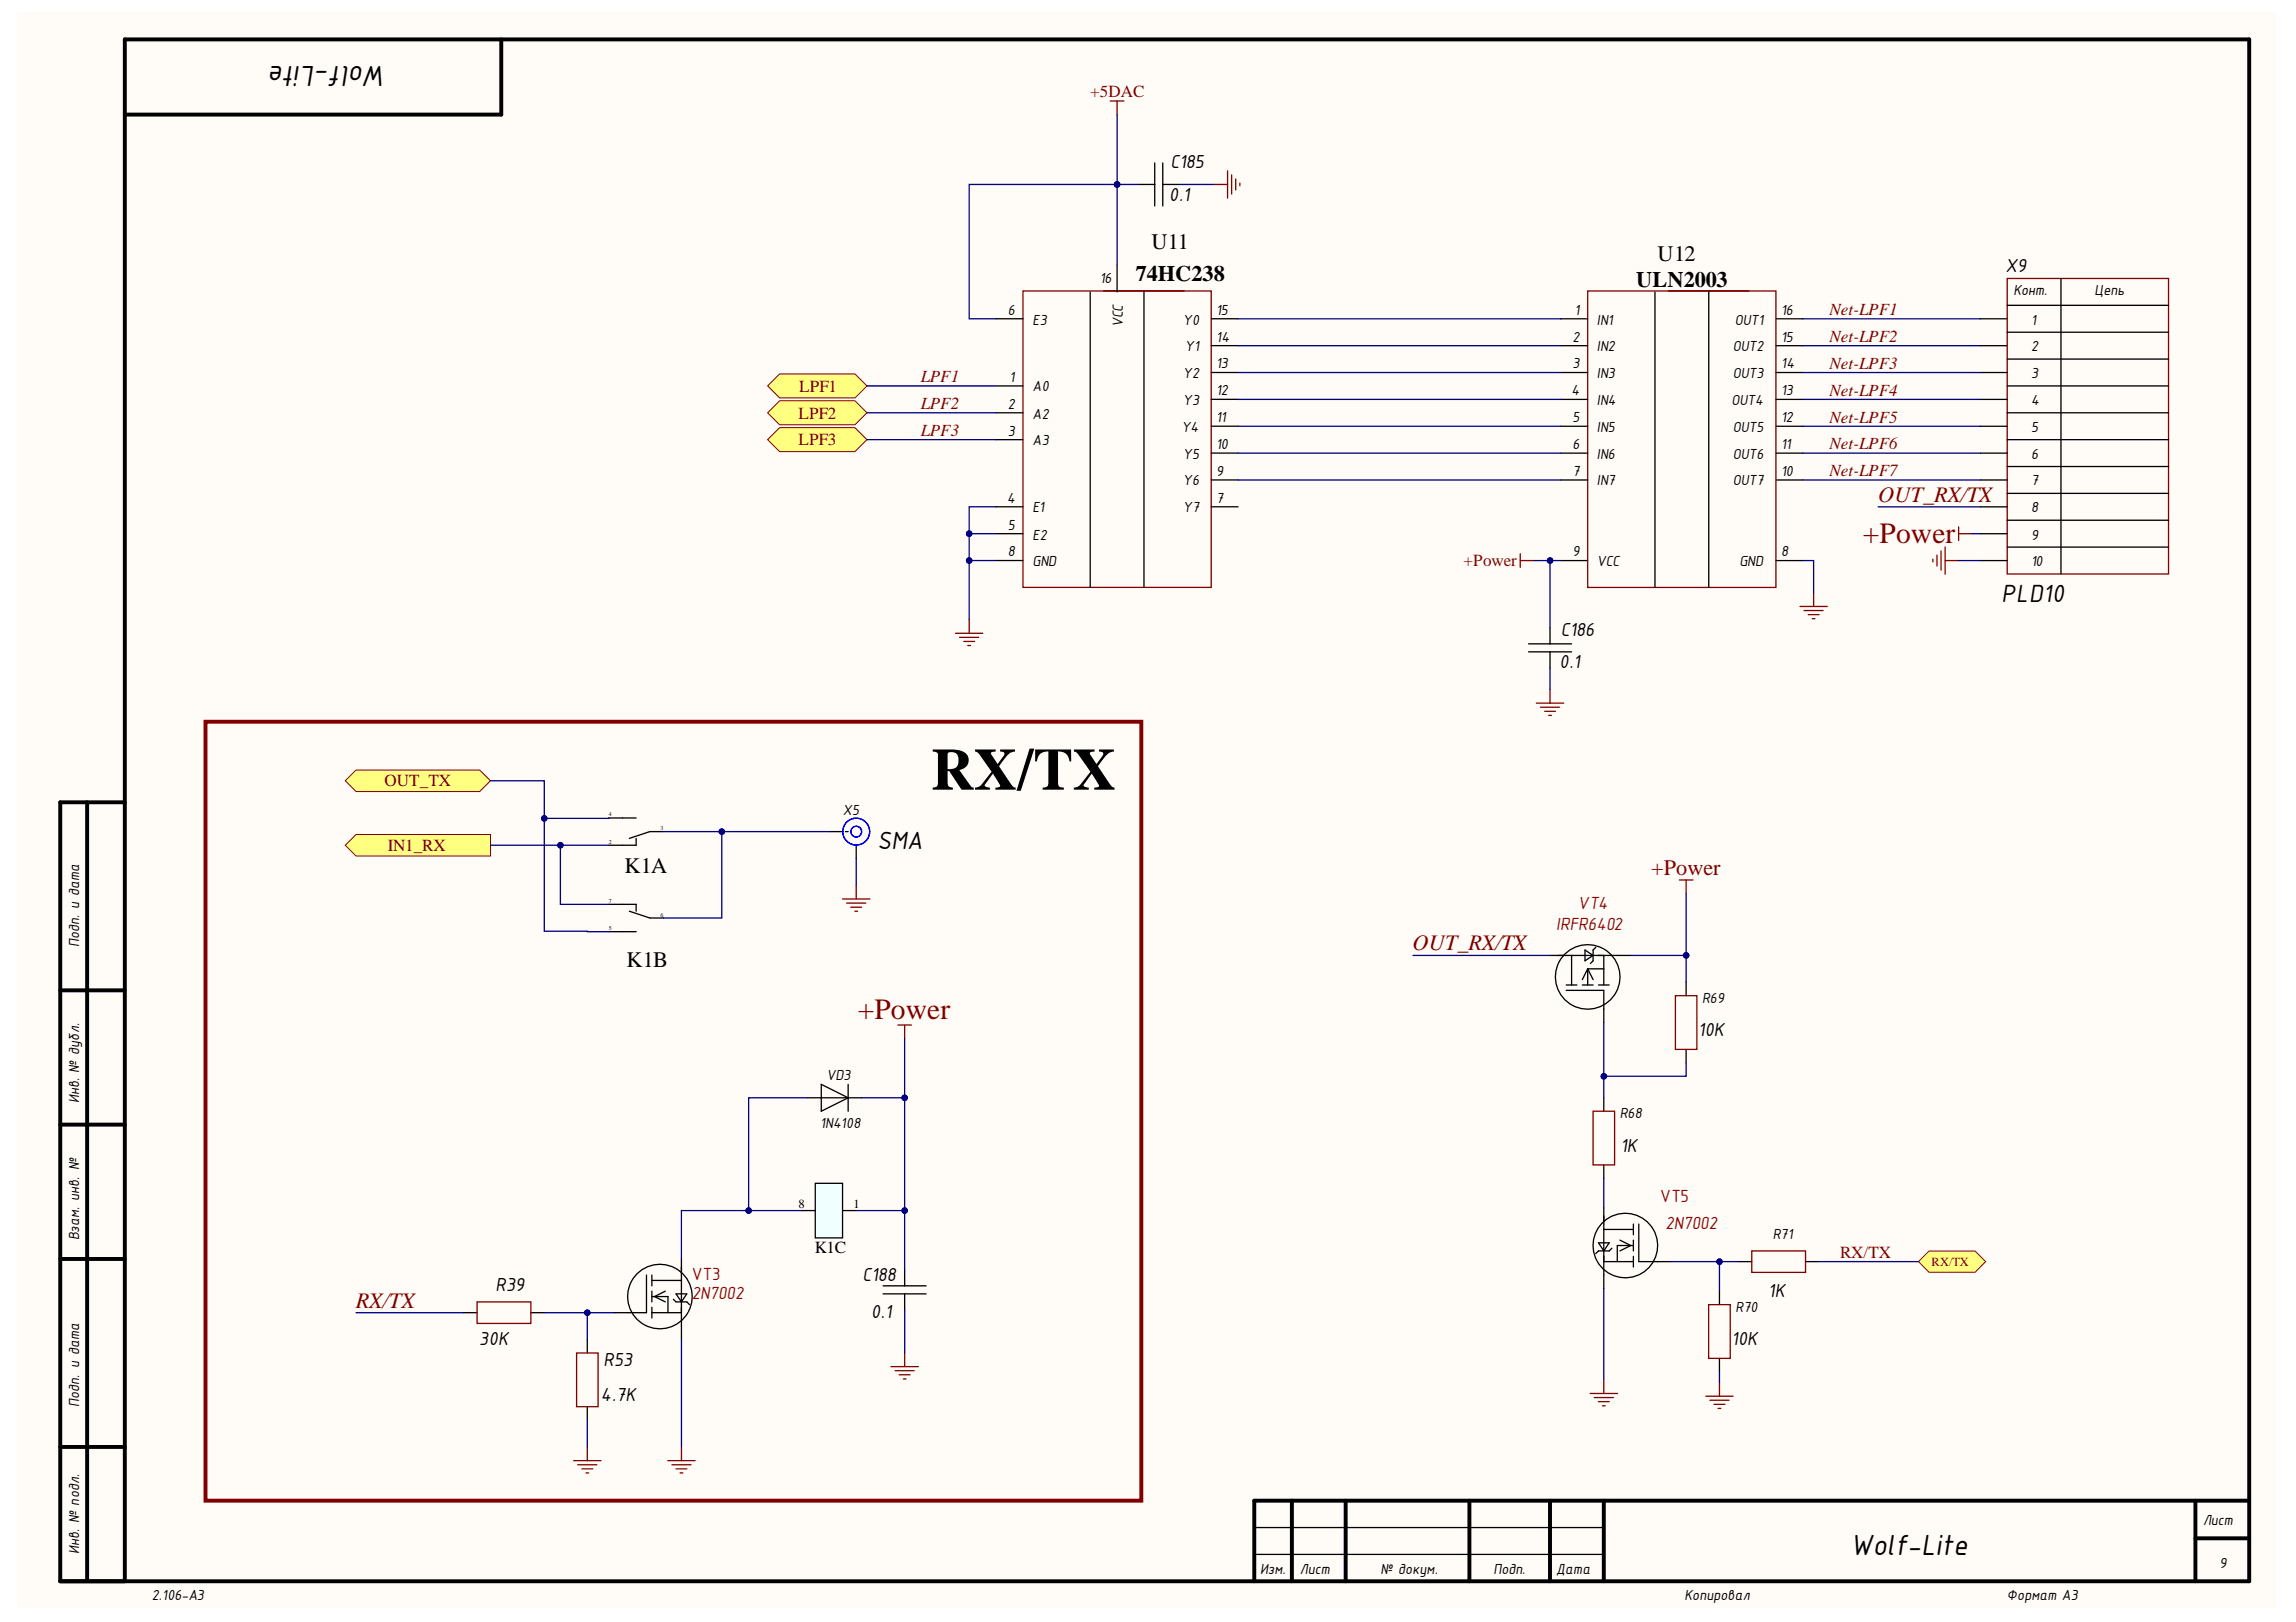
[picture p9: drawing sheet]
<svg xmlns="http://www.w3.org/2000/svg" width="297mm" height="210mm" viewBox="0 0 297 210" stroke-linecap="round" stroke-linejoin="round" font-family="sans-serif">
<defs><g id="words">
<text font-size="7.7" x="120.5" y="102.2">RX/TX</text>
<g font-size="4.1">
<text x="50" y="8.5" transform="rotate(-180 50 8.5)">Wolf-Lite</text>
<text x="239.4" y="201.2">Wolf-Lite</text>
</g>
<g font-size="3.8" fill="#800000">
<text x="241" y="70.3">+Power</text>
<text x="111" y="131.9">+Power</text>
</g>
<g font-size="3.5">
<text x="259" y="77.9">PLD10</text>
<text x="113.5" y="109.9">SMA</text>
</g>
<g font-size="2.9">
<text x="149" y="32.3">U11</text>
<text x="214.5" y="33.7">U12</text>
<text x="146.9" y="36.4">74HC238</text>
<text x="211.7" y="37.2">ULN2003</text>
<text x="80.8" y="112.9">K1A</text>
<text x="81" y="125.1">K1B</text>
</g>
<g font-size="2.9" fill="#800000">
<text x="243" y="65">OUT_RX/TX</text>
<text x="213.6" y="113.3">+Power</text>
<text x="182.7" y="123">OUT_RX/TX</text>
<text x="46" y="169.2">RX/TX</text>
</g>
<g font-size="2.7">
<text x="151.4" y="21.8">C185</text>
<text x="151.3" y="26">0.1</text>
<text x="259.5" y="35.2">X9</text>
<text x="201.9" y="82.3">C186</text>
<text x="201.8" y="86.5">0.1</text>
<text x="219.7" y="134.1">10K</text>
<text x="209.6" y="149">1K</text>
<text x="64.1" y="167.1">R39</text>
<text x="111.6" y="165.8">C188</text>
<text x="228.8" y="167.8">1K</text>
<text x="112.7" y="170.6">0.1</text>
<text x="62" y="174">30K</text>
<text x="78.1" y="176.8">R53</text>
<text x="224" y="174">10K</text>
<text x="77.7" y="181.3">4.7K</text>
</g>
<g font-size="2.3" fill="#980000">
<text x="204.1" y="117.7">VT4</text>
<text x="201.3" y="120.4">IRFR6402</text>
<text x="214.8" y="155.5">VT5</text>
<text x="215.5" y="159">2N7002</text>
<text x="89.5" y="165.6">VT3</text>
<text x="89.5" y="168.1">2N7002</text>
</g>
<g font-size="2.2" fill="#800000">
<text x="141" y="12.6">+5DAC</text>
<text x="236.7" y="40.7">Net-LPF1</text>
<text x="236.7" y="44.3">Net-LPF2</text>
<text x="236.7" y="47.8">Net-LPF3</text>
<text x="103.4" y="50.7">LPF1</text>
<text x="119.1" y="49.4">LPF1</text>
<text x="119.1" y="52.9">LPF2</text>
<text x="236.7" y="51.2">Net-LPF4</text>
<text x="103.3" y="54.2">LPF2</text>
<text x="103.3" y="57.6">LPF3</text>
<text x="119.1" y="56.4">LPF3</text>
<text x="236.7" y="54.7">Net-LPF5</text>
<text x="236.7" y="58.2">Net-LPF6</text>
<text x="236.7" y="61.6">Net-LPF7</text>
<text x="189.3" y="73.3">+Power</text>
<text x="49.7" y="101.8">OUT_TX</text>
<text x="50.2" y="110.1">IN1_RX</text>
<text x="238.1" y="162.8">RX/TX</text>
</g>
<text font-size="2.2" x="105.4" y="162.2">K1C</text>
<g font-size="2.1">
<text x="130.4" y="40.7">6</text>
<text x="142.3" y="36.6">16</text>
<text x="157.4" y="40.7">15</text>
<text x="203.7" y="40.7">1</text>
<text x="230.4" y="40.7">16</text>
<text x="260.5" y="38.1">Конт.</text>
<text x="271" y="38.1">Цепь</text>
<text x="133.6" y="42">E3</text>
<text x="145.3" y="42.3" transform="rotate(-90 145.3 42.3)">VCC</text>
<text x="153" y="42">Y0</text>
<text x="153.3" y="45.5">Y1</text>
<text x="157.4" y="44.2">14</text>
<text x="157.4" y="47.7">13</text>
<text x="203.5" y="44.2">2</text>
<text x="203.5" y="47.7">3</text>
<text x="206.6" y="42">IN1</text>
<text x="206.6" y="45.5">IN2</text>
<text x="224.2" y="45.5">OUT2</text>
<text x="224.4" y="42">OUT1</text>
<text x="230.4" y="47.7">14</text>
<text x="230.4" y="44.2">15</text>
<text x="262.8" y="42">1</text>
<text x="262.8" y="45.5">2</text>
<text x="130.4" y="52.9">2</text>
<text x="130.6" y="49.4">1</text>
<text x="133.6" y="50.6">A0</text>
<text x="153" y="48.9">Y2</text>
<text x="153" y="52.4">Y3</text>
<text x="157.4" y="51.1">12</text>
<text x="203.3" y="51.1">4</text>
<text x="206.6" y="48.9">IN3</text>
<text x="206.6" y="52.4">IN4</text>
<text x="224" y="52.4">OUT4</text>
<text x="224.2" y="48.9">OUT3</text>
<text x="230.4" y="51.1">13</text>
<text x="262.8" y="48.9">3</text>
<text x="262.8" y="52.4">4</text>
<text x="130.4" y="56.4">3</text>
<text x="133.6" y="54.2">A2</text>
<text x="133.6" y="57.6">A3</text>
<text x="152.9" y="55.9">Y4</text>
<text x="153" y="59.3">Y5</text>
<text x="157.4" y="54.6">11</text>
<text x="157.4" y="58.2">10</text>
<text x="203.5" y="54.6">5</text>
<text x="203.5" y="58.2">6</text>
<text x="206.6" y="55.9">IN5</text>
<text x="206.6" y="59.3">IN6</text>
<text x="224.2" y="59.3">OUT6</text>
<text x="224.2" y="55.9">OUT5</text>
<text x="230.4" y="58.2">11</text>
<text x="230.4" y="54.6">12</text>
<text x="262.8" y="55.9">5</text>
<text x="262.8" y="59.3">6</text>
<text x="130.3" y="65.1">4</text>
<text x="153" y="62.8">Y6</text>
<text x="157.4" y="61.6">9</text>
<text x="157.4" y="65.1">7</text>
<text x="203.5" y="61.6">7</text>
<text x="206.6" y="62.8">IN7</text>
<text x="224.2" y="62.8">OUT7</text>
<text x="230.4" y="61.6">10</text>
<text x="262.8" y="62.8">7</text>
<text x="130.4" y="68.6">5</text>
<text x="133.6" y="66.3">E1</text>
<text x="133.6" y="69.8">E2</text>
<text x="153" y="66.3">Y7</text>
<text x="262.8" y="66.3">8</text>
<text x="262.8" y="69.8">9</text>
<text x="130.4" y="72">8</text>
<text x="133.6" y="73.3">GND</text>
<text x="203.5" y="72">9</text>
<text x="206.6" y="73.3">VCC</text>
<text x="225" y="73.3">GND</text>
<text x="230.4" y="72">8</text>
<text x="262.8" y="73.3">10</text>
<text x="109" y="105.4">X5</text>
<text x="10.2" y="122.6" transform="rotate(-90 10.2 122.6)">Подп. и дата</text>
<text x="220.2" y="129.7">R69</text>
<text x="10.2" y="142.8" transform="rotate(-90 10.2 142.8)">Инв. № дубл.</text>
<text x="106.9" y="139.8">VD3</text>
<text x="106.1" y="146">1N4108</text>
<text x="209.5" y="144.7">R68</text>
<text x="10.2" y="160.5" transform="rotate(-90 10.2 160.5)">Взам. инв. №</text>
<text x="229.3" y="160.3">R71</text>
<text x="224.5" y="169.7">R70</text>
<text x="10.2" y="182.1" transform="rotate(-90 10.2 182.1)">Подп. и дата</text>
<text x="285" y="197.4">Лист</text>
<text x="10.2" y="201.1" transform="rotate(-90 10.2 201.1)">Инв. № подл.</text>
<text x="163" y="203.6">Изм.</text>
<text x="168.2" y="203.6">Лист</text>
<text x="178.6" y="203.6">№ докум.</text>
<text x="193.2" y="203.6">Подп.</text>
<text x="201.3" y="203.6">Дата</text>
<text x="287.1" y="203">9</text>
<text x="19.6" y="207.1">2.106-A3</text>
<text x="217.9" y="207.1">Копировал</text>
<text x="259.6" y="207.1">Формат А3</text>
</g>
<g font-size="1.6">
<text x="103.3" y="156.3">8</text>
<text x="110.4" y="156.3">1</text>
</g>
<text font-size="1.6" fill="#800000" x="249.9" y="163.8">RX/TX</text>
<g font-size=".8">
<text x="78.8" y="105.7">4</text>
<text x="85.4" y="107.4">3</text>
<text x="78.8" y="109.2">2</text>
<text x="78.8" y="116.9">7</text>
<text x="85.4" y="118.7">6</text>
<text x="78.8" y="120.4">5</text>
</g>
</g></defs>
<g fill="#fffcf8">
<path d="M2.2 1.6h292.3v206.5h-292.3z" fill-rule="evenodd"/>
<path d="M2.2 1.6h292.3v206.5h-292.3z" fill-rule="evenodd"/>
</g>
<g fill="none" stroke="#000" stroke-width=".51">
<path d="M64.8 5.1v9.7h-48.7M11.3 103.8v100.8M16.1 103.8h-8.3v100.8h283.2v-199.5h-274.9v199.5M7.8 128.2h8.3M7.8 145.5h8.3M7.8 162.9h8.3M7.8 187.3h8.3M167.1 194.2v10.4M174.1 194.2v10.4M190.1 194.2v10.4M200.5 194.2v10.4M207.5 194.2v10.4"/>
<path d="M284 194.2v10.4M284 199.1h7M291 194.2h-128.7v10.4"/>
</g>
<g fill="none" stroke="#000" stroke-width=".17">
<path d="M141 37.8v38.2M142.8 37.7h10.4M144.5 34.3v3.5M147.3 23.9h2.1M148 37.8v38.2M149.4 21.1v5.5M150.4 21.1v5.5M150.4 23.9h2.1M214.1 37.8v38.2M215.8 37.7h10.5M221.1 37.8v38.2M259.7 39.5h20.8"/>
<path d="M266.6 36v38.3M128.9 41.3h3.4M128.9 49.9h3.4M128.9 53.4h3.4M128.9 56.9h3.4M156.7 58.6h3.5M156.7 51.7h3.5M156.7 44.7h3.5M156.7 41.3h3.5M156.7 48.2h3.5M156.7 55.2h3.5M201.9 58.6h3.5"/>
<path d="M201.9 55.2h3.5M201.9 51.7h3.5M201.9 48.2h3.5M201.9 44.7h3.5M201.9 41.3h3.5M229.8 58.6h3.4M229.8 55.2h3.4M229.8 51.7h3.4M229.8 48.2h3.4M229.8 44.7h3.4M229.8 41.3h3.4M256.2 58.6h3.5"/>
<path d="M256.2 55.2h3.5M256.2 51.7h3.5M256.2 48.2h3.5M256.2 44.7h3.5M256.2 41.3h3.5M259.7 49.9h20.8M259.7 53.4h20.8M259.7 56.9h20.8M259.7 43h20.8M259.7 46.5h20.8M128.9 72.5h3.4M128.9 65.6h3.4"/>
<path d="M128.9 69.1h3.4M156.7 65.6h3.5M156.7 62.1h3.5M201.9 62.1h3.5M201.9 72.5h3.5M229.8 62.1h3.4M229.8 72.5h3.4M256.2 62.1h3.5M256.2 72.5h3.5M256.2 65.6h3.5M256.2 69.1h3.5M259.7 60.4h20.8"/>
<path d="M259.7 63.8h20.8M259.7 67.3h20.8M259.7 70.8h20.8M78.8 105.9h3.5M78.8 117h3.5v.9M81.4 117.9l2.7 .9h1.7M82.3 108.5v.9h-3.5M85.8 107.6h-1.7l-2.7 .9M78.8 120.6h3.5M162.3 197.7h45.2M162.3 201.2h45.2"/>
</g>
<g fill="none" stroke="#800000" stroke-width=".17">
<path d="M143.6 13.1h1.8M144.5 13.1v1.7M132.3 37.7h24.4v38.3h-24.4zM157 23.9h1.8M158.8 22.1v3.5M159.3 22.6v2.5M159.9 23.2v1.4M160.4 23.7v.3M205.4 37.7h24.4v38.3h-24.4zM259.7 36h20.8v38.3h-20.8zM196.7 71.7v1.7M196.7 72.5h1.7"/>
<path d="M232.9 78.5h3.5M233.4 79h2.5M233.9 79.5h1.4M234.6 76.7v1.8M253.4 68.2v1.7M253.4 69.1h1.8M123.6 82h3.6M124.1 82.5h2.5M124.7 83h1.4M125.2 83.5h.4M125.4 80.2v1.8M234.5 80.1h.3"/>
</g>
<path d="M105.5 153.1h3.5v7.1h-3.5z" fill-rule="evenodd" fill="#f0ffff"/>
<g fill="none" stroke="#000" stroke-width=".17">
<path d="M197.7 84.4h5.6M197.7 83.3h5.6M200.5 81.2v2.1M200.5 84.4v2M103.7 156.7h1.8M105.5 153.1h3.5v7.1h-3.5zM109 156.7h1.8M60 169.9h1.7M68.7 169.9h1.7M114.2 166.4h5.6M114.2 167.4h5.6M117 164.3v2.1"/>
<path d="M117 167.4v2.1"/>
</g>
<g fill="none" stroke="#800000" stroke-width=".17">
<path d="M198.8 91h3.5M199.3 91.5h2.5M199.8 92h1.4M200.4 92.6h.3M200.5 89.2v1.8M116.2 132.6h1.7M117 132.6v1.8M61.7 168.5h7v2.8h-7zM115.3 176.9h3.5M115.8 177.4h2.5M116.3 177.9h1.4M116.9 178.4h.3"/>
<path d="M117 175.1v1.8M86.4 189h3.5M86.9 189.6h2.5M87.5 190.1h1.4M88 190.6h.3M88.2 187.3v1.7"/>
</g>
<path d="M44.7 109.4l1.4-1.4h17.4v2.8h-17.4z" fill-rule="evenodd" fill="#ffff80"/>
<path d="M44.7 109.4l1.4-1.4h17.4v2.8h-17.4z" fill="none" stroke="#800000" stroke-width=".13"/>
<path d="M44.7 101l1.4-1.3h16l1.4 1.3-1.4 1.4h-16z" fill-rule="evenodd" fill="#ffff80"/>
<path d="M44.7 101l1.4-1.3h16l1.4 1.3-1.4 1.4h-16z" fill="none" stroke="#800000" stroke-width=".13"/>
<path d="M107.3 107.6h1.7M109.4 107.6h.3M110.8 109.4v1.7M104.5 142.1h7M106.2 140.3l3.5 1.8-3.5 1.7zM109.7 140.3v3.5" fill="none" stroke="#000" stroke-width=".17"/>
<g fill="none" stroke="#00f" stroke-width=".17">
<circle cx="110.8" cy="107.6" r="1.74"/>
<circle cx="110.8" cy="107.6" r=".69"/>
<circle cx="110.8" cy="107.6" r=".7"/>
</g>
<path d="M109 116.3h3.5M109.5 116.9h2.5M110.1 117.4h1.4M110.6 117.9h.4M110.8 114.6v1.7" fill="none" stroke="#800000" stroke-width=".17"/>
<path d="M26.6 93.4h121.1v100.8h-121.1z" fill="none" stroke="#800000" stroke-width=".51"/>
<path d="M99.3 49.9l1.6-1.5h9.7l1.6 1.5-1.6 1.6h-9.7z" fill-rule="evenodd" fill="#ffff80"/>
<path d="M99.3 49.9l1.6-1.5h9.7l1.6 1.5-1.6 1.6h-9.7z" fill="none" stroke="#800000" stroke-width=".13"/>
<path d="M99.3 53.4l1.6-1.5h9.7l1.6 1.5-1.6 1.6h-9.7z" fill-rule="evenodd" fill="#ffff80"/>
<path d="M99.3 53.4l1.6-1.5h9.7l1.6 1.5-1.6 1.6h-9.7z" fill="none" stroke="#800000" stroke-width=".13"/>
<path d="M99.3 56.9l1.6-1.6h9.7l1.6 1.6-1.6 1.5h-9.7z" fill-rule="evenodd" fill="#ffff80"/>
<path d="M99.3 56.9l1.6-1.6h9.7l1.6 1.6-1.6 1.5h-9.7z" fill="none" stroke="#800000" stroke-width=".13"/>
<path d="M250.1 72.4v.3M250.6 71.8v1.5M251.1 71.3v2.5M251.6 70.8v3.5M251.6 72.5h1.8M217.3 113.9h1.7M218.1 113.9v1.7M216.8 128.9h2.7v6.9h-2.7z" fill="none" stroke="#800000" stroke-width=".17"/>
<g fill="none" stroke="#000" stroke-width=".17">
<path d="M200.5 123.6h10.5M202.6 128.2h4.9v4.1M202.6 127.5h1.4M203.3 123.6v3.9M204.7 127.5h1.4M205.1 122.9l1 .7-1 .7zM205.4 125.4l-.7 1.4M205.4 125.4l.7 1.4M205.4 125.4v2.1M205.4 125.4h2.1M206.5 122.6l-.4 .3v1.4l-.3 .4M206.8 127.5h1.4"/>
<path d="M207.4 122.7a4.2 4.2 0 0 0-6.1 3.6 4.2 4.2 0 0 0 5.8 4 4.2 4.2 0 0 0 1.1-7l-.7-.5M207.5 123.6v3.9M218.1 127.1v1.8M218.1 135.8v1.7"/>
</g>
<path d="M248.2 163.3l1.4-1.4h5.9l1.4 1.4-1.4 1.3h-5.9z" fill-rule="evenodd" fill="#ffff80"/>
<path d="M248.2 163.3l1.4-1.4h5.9l1.4 1.4-1.4 1.3h-5.9z" fill="none" stroke="#800000" stroke-width=".13"/>
<g fill="none" stroke="#000" stroke-width=".17">
<path d="M207.5 159.1h3.8M207.5 142.1v1.7M207.5 150.8v1.7M207.5 156.3v10.4M211.3 158.4v1.4M212 158.4v4.9h4.2M76 173.4v1.7M83.6 165v4.9h-4.1M84.3 169.9h3.9M84.3 165v1.4M84.3 167.1v1.4M84.3 169.2v1.4"/>
<path d="M84.3 165.7h3.9M84.3 167.8h2.1v2.1M86.1 167.1l-1.4 .7 1.4 .7M87.1 168.1l.4 .4h1.4l.3 .3M87.5 167.4h1.4l-.7 1.1zM88.2 162.9v10.5M89.1 169.7a4.2 4.2 0 0 0-3.6-6.1 4.2 4.2 0 0 0-4 5.9 4.2 4.2 0 0 0 7 1l.5-.6M206.6 163.1a4.2 4.2 0 0 1 3.5-6.1 4.2 4.2 0 0 1 4 5.9 4.2 4.2 0 0 1-7 1l-.4-.6M206.8 160.8h1.4l-.7 1.1zM207.5 163.3h3.8M208.5 161.5l-.3 .4h-1.4l-.3 .3M209.6 160.5l1.4 .7-1.4 .7"/>
<path d="M211.3 160.5v1.4M211.3 162.6v1.4M211.3 161.2h-2.1v2.1M222.5 167.1v1.7M222.5 175.8v1.7M224.9 163.3h1.7M233.6 163.3h1.7M76 182v1.8"/>
</g>
<g fill="none" stroke="#800000" stroke-width=".17">
<path d="M206.1 143.8h2.8v7h-2.8zM74.6 175.1h2.8v6.9h-2.8zM207.5 178.6v1.7M221.1 168.8h2.7v7h-2.7zM222.5 178.9v1.8M226.6 161.9h7v2.8h-7zM74.2 189h3.6M74.7 189.6h2.5M75.3 190.1h1.4M75.8 190.6h.4M76 187.3v1.7M205.7 180.3h3.6"/>
<path d="M206.2 180.9h2.5M206.8 181.4h1.4M207.3 181.9h.4M220.7 180.7h3.5M221.2 181.2h2.5M221.7 181.7h1.5M222.3 182.3h.3"/>
</g>
<path d="M233.2 41.3h23M233.2 58.6h23M233.2 55.2h23M233.2 51.7h23M233.2 48.2h23M233.2 44.7h23M128.9 65.6h-3.5v3.5M233.2 62.1h23" fill="none" stroke="#000080" stroke-width=".17"/>
<circle cx="125.4" cy="69.1" r=".35" fill="#000080"/>
<circle cx="125.4" cy="69.1" r=".35" fill="none" stroke="#000080" stroke-width=".13"/>
<path d="M128.9 69.1h-3.5v3.4" fill="none" stroke="#000080" stroke-width=".17"/>
<circle cx="125.4" cy="69.1" r=".35" fill="#000080"/>
<circle cx="125.4" cy="69.1" r=".35" fill="none" stroke="#000080" stroke-width=".13"/>
<circle cx="125.4" cy="72.5" r=".35" fill="#000080"/>
<circle cx="125.4" cy="72.5" r=".35" fill="none" stroke="#000080" stroke-width=".13"/>
<path d="M144.5 23.9h-19.1v17.4h3.5" fill="none" stroke="#000080" stroke-width=".17"/>
<circle cx="144.5" cy="23.9" r=".35" fill="#000080"/>
<circle cx="144.5" cy="23.9" r=".35" fill="none" stroke="#000080" stroke-width=".13"/>
<path d="M128.9 72.5h-3.5v7.7" fill="none" stroke="#000080" stroke-width=".17"/>
<circle cx="125.4" cy="72.5" r=".35" fill="#000080"/>
<circle cx="125.4" cy="72.5" r=".35" fill="none" stroke="#000080" stroke-width=".13"/>
<path d="M144.5 23.9h2.8M152.5 23.9h4.5M160.2 41.3h41.7M160.2 48.2h41.7M160.2 51.7h41.7M160.2 55.2h41.7M160.2 58.6h41.7M160.2 44.7h41.7M233.2 72.5h1.4v4.2" fill="none" stroke="#000080" stroke-width=".17"/>
<circle cx="144.5" cy="23.9" r=".35" fill="#000080"/>
<circle cx="144.5" cy="23.9" r=".35" fill="none" stroke="#000080" stroke-width=".13"/>
<path d="M200.5 72.5v8.7" fill="none" stroke="#000080" stroke-width=".17"/>
<circle cx="200.5" cy="72.5" r=".35" fill="#000080"/>
<circle cx="200.5" cy="72.5" r=".35" fill="none" stroke="#000080" stroke-width=".13"/>
<path d="M200.5 86.4v2.8M117 156.7v7.6" fill="none" stroke="#000080" stroke-width=".17"/>
<circle cx="117" cy="156.7" r=".35" fill="#000080"/>
<circle cx="117" cy="156.7" r=".35" fill="none" stroke="#000080" stroke-width=".13"/>
<path d="M96.9 156.7h-8.7v6.2M117 169.5v5.6" fill="none" stroke="#000080" stroke-width=".17"/>
<circle cx="96.9" cy="156.7" r=".35" fill="#000080"/>
<circle cx="96.9" cy="156.7" r=".35" fill="none" stroke="#000080" stroke-width=".13"/>
<path d="M78.8 109.4h-6.3v7.6h6.3M46.1 169.9h13.9M88.2 173.4v13.9" fill="none" stroke="#000080" stroke-width=".17"/>
<circle cx="72.5" cy="109.4" r=".35" fill="#000080"/>
<circle cx="72.5" cy="109.4" r=".35" fill="none" stroke="#000080" stroke-width=".13"/>
<path d="M85.8 107.6h7.6v11.2h-7.6" fill="none" stroke="#000080" stroke-width=".17"/>
<circle cx="93.4" cy="107.6" r=".35" fill="#000080"/>
<circle cx="93.4" cy="107.6" r=".35" fill="none" stroke="#000080" stroke-width=".13"/>
<path d="M93.4 107.6h13.9" fill="none" stroke="#000080" stroke-width=".17"/>
<circle cx="93.4" cy="107.6" r=".35" fill="#000080"/>
<circle cx="93.4" cy="107.6" r=".35" fill="none" stroke="#000080" stroke-width=".13"/>
<path d="M63.5 109.4h9" fill="none" stroke="#000080" stroke-width=".17"/>
<circle cx="72.5" cy="109.4" r=".35" fill="#000080"/>
<circle cx="72.5" cy="109.4" r=".35" fill="none" stroke="#000080" stroke-width=".13"/>
<path d="M78.8 105.9h-8.4v14.6l8.4 .1" fill="none" stroke="#000080" stroke-width=".17"/>
<circle cx="70.4" cy="105.9" r=".35" fill="#000080"/>
<circle cx="70.4" cy="105.9" r=".35" fill="none" stroke="#000080" stroke-width=".13"/>
<path d="M63.5 101h6.9v4.9" fill="none" stroke="#000080" stroke-width=".17"/>
<circle cx="70.4" cy="105.9" r=".35" fill="#000080"/>
<circle cx="70.4" cy="105.9" r=".35" fill="none" stroke="#000080" stroke-width=".13"/>
<path d="M110.8 111.1v3.5M104.5 142.1h-7.6v14.6h6.8" fill="none" stroke="#000080" stroke-width=".17"/>
<circle cx="96.9" cy="156.7" r=".35" fill="#000080"/>
<circle cx="96.9" cy="156.7" r=".35" fill="none" stroke="#000080" stroke-width=".13"/>
<path d="M111.5 142.1h5.5" fill="none" stroke="#000080" stroke-width=".17"/>
<circle cx="117" cy="142.1" r=".35" fill="#000080"/>
<circle cx="117" cy="142.1" r=".35" fill="none" stroke="#000080" stroke-width=".13"/>
<path d="M112.2 49.9h16.7M112.2 53.4h16.7M112.2 56.9h16.7M70.4 169.9h9.1" fill="none" stroke="#000080" stroke-width=".17"/>
<circle cx="76" cy="169.9" r=".35" fill="#000080"/>
<circle cx="76" cy="169.9" r=".35" fill="none" stroke="#000080" stroke-width=".13"/>
<path d="M117 134.4v22.3h-6.2" fill="none" stroke="#000080" stroke-width=".17"/>
<circle cx="117" cy="156.7" r=".35" fill="#000080"/>
<circle cx="117" cy="156.7" r=".35" fill="none" stroke="#000080" stroke-width=".13"/>
<circle cx="117" cy="142.1" r=".35" fill="#000080"/>
<circle cx="117" cy="142.1" r=".35" fill="none" stroke="#000080" stroke-width=".13"/>
<path d="M198.4 72.5h3.5" fill="none" stroke="#000080" stroke-width=".17"/>
<circle cx="200.5" cy="72.5" r=".35" fill="#000080"/>
<circle cx="200.5" cy="72.5" r=".35" fill="none" stroke="#000080" stroke-width=".13"/>
<path d="M144.5 14.8v19.5" fill="none" stroke="#000080" stroke-width=".17"/>
<circle cx="144.5" cy="23.9" r=".35" fill="#000080"/>
<circle cx="144.5" cy="23.9" r=".35" fill="none" stroke="#000080" stroke-width=".13"/>
<path d="M222.5 163.3v3.8M235.3 163.3h12.9" fill="none" stroke="#000080" stroke-width=".17"/>
<circle cx="222.5" cy="163.3" r=".35" fill="#000080"/>
<circle cx="222.5" cy="163.3" r=".35" fill="none" stroke="#000080" stroke-width=".13"/>
<path d="M216.2 163.3h8.7M222.5 177.5v1.4" fill="none" stroke="#000080" stroke-width=".17"/>
<circle cx="222.5" cy="163.3" r=".35" fill="#000080"/>
<circle cx="222.5" cy="163.3" r=".35" fill="none" stroke="#000080" stroke-width=".13"/>
<path d="M218.1 137.5v1.8h-10.6" fill="none" stroke="#000080" stroke-width=".17"/>
<circle cx="207.5" cy="139.3" r=".35" fill="#000080"/>
<circle cx="207.5" cy="139.3" r=".35" fill="none" stroke="#000080" stroke-width=".13"/>
<path d="M218.1 115.6v8h-7.1" fill="none" stroke="#000080" stroke-width=".17"/>
<circle cx="218.1" cy="123.6" r=".35" fill="#000080"/>
<circle cx="218.1" cy="123.6" r=".35" fill="none" stroke="#000080" stroke-width=".13"/>
<path d="M218.1 123.6v3.5" fill="none" stroke="#000080" stroke-width=".17"/>
<circle cx="218.1" cy="123.6" r=".35" fill="#000080"/>
<circle cx="218.1" cy="123.6" r=".35" fill="none" stroke="#000080" stroke-width=".13"/>
<path d="M76 169.9v3.5M207.5 166.7v11.9" fill="none" stroke="#000080" stroke-width=".17"/>
<circle cx="76" cy="169.9" r=".35" fill="#000080"/>
<circle cx="76" cy="169.9" r=".35" fill="none" stroke="#000080" stroke-width=".13"/>
<path d="M160.2 62.1h41.7M243 65.6h13.2M253.4 72.5h2.8M255.2 69.1h1M182.8 123.6h17.7M207.5 132.3v9.8M76 183.8v3.5" fill="none" stroke="#000080" stroke-width=".17"/>
<circle cx="207.5" cy="139.3" r=".35" fill="#000080"/>
<circle cx="207.5" cy="139.3" r=".35" fill="none" stroke="#000080" stroke-width=".13"/>
<path d="M207.5 152.5v3.8" fill="none" stroke="#000080" stroke-width=".17"/>
<use href="#words"/>
</svg>
